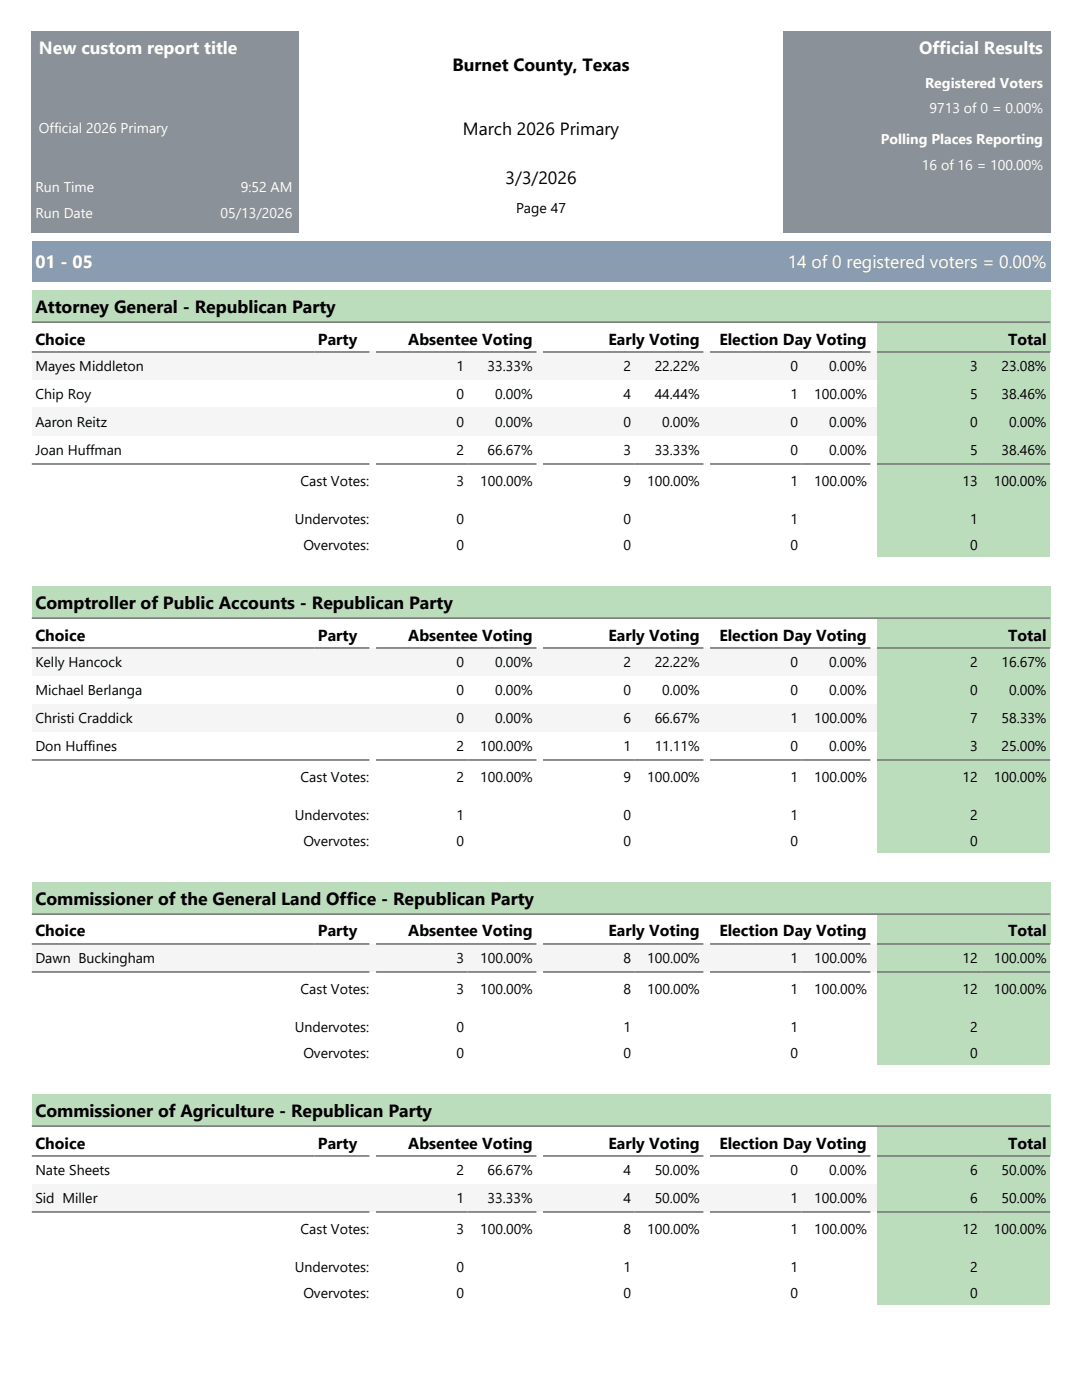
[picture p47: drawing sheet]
<svg xmlns="http://www.w3.org/2000/svg" width="216mm" height="279mm" viewBox="0 0 216 279" stroke-linecap="round" stroke-linejoin="round" font-family="sans-serif">
<defs><g id="words">
<g font-size="3.5" fill="#fff">
<text x="7.8" y="10.9">New custom report title</text>
<text x="183.4" y="10.9">Official Results</text>
<text x="7.1" y="53.5">01 - 05</text>
<text x="157.2" y="53.5">14 of 0 registered voters = 0.00%</text>
</g>
<g font-size="3.5">
<text x="90.3" y="14.2">Burnet County, Texas</text>
<text x="92.4" y="26.9">March 2026 Primary</text>
<text x="100.9" y="36.7">3/3/2026</text>
<text x="7.1" y="62.5">Attorney General - Republican Party</text>
<text x="7.1" y="121.5">Comptroller of Public Accounts - Republican Party</text>
<text x="7.1" y="180.6">Commissioner of the General Land Office - Republican Party</text>
<text x="7.1" y="222.9">Commissioner of Agriculture - Republican Party</text>
</g>
<g font-size="3.2">
<text x="7.1" y="68.8">Choice</text>
<text x="63.4" y="68.8">Party</text>
<text x="81.5" y="68.8">Absentee Voting</text>
<text x="121.4" y="68.8">Early Voting</text>
<text x="143.5" y="68.8">Election Day Voting</text>
<text x="201.2" y="68.8">Total</text>
<text x="7.1" y="127.8">Choice</text>
<text x="63.4" y="127.8">Party</text>
<text x="81.5" y="127.8">Absentee Voting</text>
<text x="121.4" y="127.8">Early Voting</text>
<text x="143.5" y="127.8">Election Day Voting</text>
<text x="201.2" y="127.8">Total</text>
<text x="7.1" y="186.9">Choice</text>
<text x="63.4" y="186.9">Party</text>
<text x="81.5" y="186.9">Absentee Voting</text>
<text x="121.4" y="186.9">Early Voting</text>
<text x="143.5" y="186.9">Election Day Voting</text>
<text x="201.2" y="186.9">Total</text>
<text x="7.1" y="229.2">Choice</text>
<text x="63.4" y="229.2">Party</text>
<text x="81.5" y="229.2">Absentee Voting</text>
<text x="121.4" y="229.2">Early Voting</text>
<text x="143.5" y="229.2">Election Day Voting</text>
<text x="201.2" y="229.2">Total</text>
</g>
<g font-size="2.8" fill="#fff">
<text x="184.6" y="17.5">Registered Voters</text>
<text x="185.5" y="22.6">9713 of 0 = 0.00%</text>
<text x="7.8" y="26.6">Official 2026 Primary</text>
<text x="175.8" y="28.8">Polling Places Reporting</text>
<text x="184" y="33.9">16 of 16 = 100.00%</text>
<text x="7.1" y="38.4">Run Time</text>
<text x="48.1" y="38.4">9:52 AM</text>
<text x="7.1" y="43.4">Run Date</text>
<text x="44" y="43.4">05/13/2026</text>
</g>
<g font-size="2.8">
<text x="103" y="42.5">Page 47</text>
<text x="7.1" y="74">Mayes Middleton</text>
<text x="91.1" y="74">1</text>
<text x="97.3" y="74">33.33%</text>
<text x="124.4" y="74">2</text>
<text x="130.6" y="74">22.22%</text>
<text x="157.7" y="74">0</text>
<text x="165.5" y="74">0.00%</text>
<text x="193.6" y="74">3</text>
<text x="199.8" y="74">23.08%</text>
<text x="7.1" y="79.6">Chip Roy</text>
<text x="91.1" y="79.6">0</text>
<text x="98.8" y="79.6">0.00%</text>
<text x="124.4" y="79.6">4</text>
<text x="130.6" y="79.6">44.44%</text>
<text x="157.7" y="79.6">1</text>
<text x="162.5" y="79.6">100.00%</text>
<text x="193.6" y="79.6">5</text>
<text x="199.8" y="79.6">38.46%</text>
<text x="7.1" y="85.2">Aaron Reitz</text>
<text x="91.1" y="85.2">0</text>
<text x="98.8" y="85.2">0.00%</text>
<text x="124.4" y="85.2">0</text>
<text x="132.2" y="85.2">0.00%</text>
<text x="157.7" y="85.2">0</text>
<text x="165.5" y="85.2">0.00%</text>
<text x="193.6" y="85.2">0</text>
<text x="201.3" y="85.2">0.00%</text>
<text x="7.1" y="90.8">Joan Huffman</text>
<text x="91.1" y="90.8">2</text>
<text x="97.3" y="90.8">66.67%</text>
<text x="124.4" y="90.8">3</text>
<text x="130.6" y="90.8">33.33%</text>
<text x="157.7" y="90.8">0</text>
<text x="165.5" y="90.8">0.00%</text>
<text x="193.6" y="90.8">5</text>
<text x="199.8" y="90.8">38.46%</text>
<text x="59.9" y="97">Cast Votes:</text>
<text x="91.1" y="97">3</text>
<text x="95.8" y="97">100.00%</text>
<text x="124.4" y="97">9</text>
<text x="129.1" y="97">100.00%</text>
<text x="157.7" y="97">1</text>
<text x="162.5" y="97">100.00%</text>
<text x="192.1" y="97">13</text>
<text x="198.3" y="97">100.00%</text>
<text x="58.8" y="104.6">Undervotes:</text>
<text x="91.1" y="104.6">0</text>
<text x="124.4" y="104.6">0</text>
<text x="157.7" y="104.6">1</text>
<text x="193.6" y="104.6">1</text>
<text x="60.5" y="109.8">Overvotes:</text>
<text x="91.1" y="109.8">0</text>
<text x="124.4" y="109.8">0</text>
<text x="157.7" y="109.8">0</text>
<text x="193.6" y="109.8">0</text>
<text x="7.1" y="133.1">Kelly Hancock</text>
<text x="91.1" y="133.1">0</text>
<text x="98.8" y="133.1">0.00%</text>
<text x="124.4" y="133.1">2</text>
<text x="130.6" y="133.1">22.22%</text>
<text x="157.7" y="133.1">0</text>
<text x="165.5" y="133.1">0.00%</text>
<text x="193.6" y="133.1">2</text>
<text x="199.8" y="133.1">16.67%</text>
<text x="7.1" y="138.7">Michael Berlanga</text>
<text x="91.1" y="138.7">0</text>
<text x="98.8" y="138.7">0.00%</text>
<text x="124.4" y="138.7">0</text>
<text x="132.2" y="138.7">0.00%</text>
<text x="157.7" y="138.7">0</text>
<text x="165.5" y="138.7">0.00%</text>
<text x="193.6" y="138.7">0</text>
<text x="201.3" y="138.7">0.00%</text>
<text x="7.1" y="144.2">Christi Craddick</text>
<text x="7.1" y="149.8">Don Huffines</text>
<text x="91.1" y="144.2">0</text>
<text x="91.1" y="149.8">2</text>
<text x="95.8" y="149.8">100.00%</text>
<text x="98.8" y="144.2">0.00%</text>
<text x="124.4" y="144.2">6</text>
<text x="124.4" y="149.8">1</text>
<text x="130.6" y="144.2">66.67%</text>
<text x="130.6" y="149.8">11.11%</text>
<text x="157.7" y="144.2">1</text>
<text x="157.7" y="149.8">0</text>
<text x="162.5" y="144.2">100.00%</text>
<text x="165.5" y="149.8">0.00%</text>
<text x="193.6" y="144.2">7</text>
<text x="193.6" y="149.8">3</text>
<text x="199.8" y="144.2">58.33%</text>
<text x="199.8" y="149.8">25.00%</text>
<text x="59.9" y="156.1">Cast Votes:</text>
<text x="91.1" y="156.1">2</text>
<text x="95.8" y="156.1">100.00%</text>
<text x="124.4" y="156.1">9</text>
<text x="129.1" y="156.1">100.00%</text>
<text x="157.7" y="156.1">1</text>
<text x="162.5" y="156.1">100.00%</text>
<text x="192.1" y="156.1">12</text>
<text x="198.3" y="156.1">100.00%</text>
<text x="58.8" y="163.7">Undervotes:</text>
<text x="91.1" y="163.7">1</text>
<text x="124.4" y="163.7">0</text>
<text x="157.7" y="163.7">1</text>
<text x="193.6" y="163.7">2</text>
<text x="60.5" y="168.9">Overvotes:</text>
<text x="91.1" y="168.9">0</text>
<text x="124.4" y="168.9">0</text>
<text x="157.7" y="168.9">0</text>
<text x="193.6" y="168.9">0</text>
<text x="7.1" y="192.2">Dawn Buckingham</text>
<text x="91.1" y="192.2">3</text>
<text x="95.8" y="192.2">100.00%</text>
<text x="124.4" y="192.2">8</text>
<text x="129.1" y="192.2">100.00%</text>
<text x="157.7" y="192.2">1</text>
<text x="162.5" y="192.2">100.00%</text>
<text x="192.1" y="192.2">12</text>
<text x="198.3" y="192.2">100.00%</text>
<text x="59.9" y="198.4">Cast Votes:</text>
<text x="91.1" y="198.4">3</text>
<text x="95.8" y="198.4">100.00%</text>
<text x="124.4" y="198.4">8</text>
<text x="129.1" y="198.4">100.00%</text>
<text x="157.7" y="198.4">1</text>
<text x="162.5" y="198.4">100.00%</text>
<text x="192.1" y="198.4">12</text>
<text x="198.3" y="198.4">100.00%</text>
<text x="58.8" y="206">Undervotes:</text>
<text x="91.1" y="206">0</text>
<text x="124.4" y="206">1</text>
<text x="157.7" y="206">1</text>
<text x="193.6" y="206">2</text>
<text x="60.5" y="211.2">Overvotes:</text>
<text x="91.1" y="211.2">0</text>
<text x="124.4" y="211.2">0</text>
<text x="157.7" y="211.2">0</text>
<text x="193.6" y="211.2">0</text>
<text x="7.1" y="234.4">Nate Sheets</text>
<text x="91.1" y="234.4">2</text>
<text x="97.3" y="234.4">66.67%</text>
<text x="124.4" y="234.4">4</text>
<text x="130.6" y="234.4">50.00%</text>
<text x="157.7" y="234.4">0</text>
<text x="165.5" y="234.4">0.00%</text>
<text x="193.6" y="234.4">6</text>
<text x="199.8" y="234.4">50.00%</text>
<text x="7.1" y="240">Sid Miller</text>
<text x="91.1" y="240">1</text>
<text x="97.3" y="240">33.33%</text>
<text x="124.4" y="240">4</text>
<text x="130.6" y="240">50.00%</text>
<text x="157.7" y="240">1</text>
<text x="162.5" y="240">100.00%</text>
<text x="193.6" y="240">6</text>
<text x="199.8" y="240">50.00%</text>
<text x="59.9" y="246.3">Cast Votes:</text>
<text x="91.1" y="246.3">3</text>
<text x="95.8" y="246.3">100.00%</text>
<text x="124.4" y="246.3">8</text>
<text x="129.1" y="246.3">100.00%</text>
<text x="157.7" y="246.3">1</text>
<text x="162.5" y="246.3">100.00%</text>
<text x="192.1" y="246.3">12</text>
<text x="198.3" y="246.3">100.00%</text>
<text x="58.8" y="253.9">Undervotes:</text>
<text x="91.1" y="253.9">0</text>
<text x="124.4" y="253.9">1</text>
<text x="157.7" y="253.9">1</text>
<text x="193.6" y="253.9">2</text>
<text x="60.5" y="259.1">Overvotes:</text>
<text x="91.1" y="259.1">0</text>
<text x="124.4" y="259.1">0</text>
<text x="157.7" y="259.1">0</text>
<text x="193.6" y="259.1">0</text>
</g>
</g></defs>
<g fill="#8a9caf">
<path d="M6.3 48.3h203.2v8h-203.2z"/>
<path d="M6.3 48.3h125.1v7.6h-125.1z"/>
</g>
<g fill="#8a9198">
<path d="M156.2 6.4h53.3v40.1h-53.3z"/>
<path d="M6.3 6.4h53.4v40.1h-53.4z"/>
</g>
<g fill="#bcddbc">
<path d="M6.3 57.9h203.2v6.4h-203.2z"/>
<path d="M175 64.3h34.5v5.9h-34.5z"/>
</g>
<g fill="#f5f5f5">
<path d="M6.3 70.2h56.4v5.6h-56.4z"/>
<path d="M62.7 70.2h11v5.6h-11z"/>
<path d="M73.7 70.2h1.3v5.6h-1.3z"/>
<path d="M75 70.2h18.3v5.6h-18.3z"/>
<path d="M93.3 70.2h13.7v5.6h-13.7z"/>
<path d="M107 70.2h1.4v5.6h-1.4z"/>
<path d="M108.4 70.2h18.2v5.6h-18.2z"/>
<path d="M126.6 70.2h13.8v5.6h-13.8z"/>
<path d="M140.4 70.2h1.3v5.6h-1.3z"/>
<path d="M141.7 70.2h18.3v5.6h-18.3z"/>
<path d="M160 70.2h13.7v5.6h-13.7z"/>
<path d="M173.7 70.2h1.3v5.6h-1.3z"/>
</g>
<g fill="#bcddbc">
<path d="M175 70.2h20.8v5.6h-20.8z"/>
<path d="M195.8 70.2h13.7v5.6h-13.7z"/>
<path d="M175 75.8h20.8v5.6h-20.8z"/>
<path d="M195.8 75.8h13.7v5.6h-13.7z"/>
</g>
<g fill="#f5f5f5">
<path d="M6.3 81.4h56.4v5.6h-56.4z"/>
<path d="M62.7 81.4h11v5.6h-11z"/>
<path d="M73.7 81.4h1.3v5.6h-1.3z"/>
<path d="M75 81.4h18.3v5.6h-18.3z"/>
<path d="M93.3 81.4h13.7v5.6h-13.7z"/>
<path d="M107 81.4h1.4v5.6h-1.4z"/>
<path d="M108.4 81.4h18.2v5.6h-18.2z"/>
<path d="M126.6 81.4h13.8v5.6h-13.8z"/>
<path d="M140.4 81.4h1.3v5.6h-1.3z"/>
<path d="M141.7 81.4h18.3v5.6h-18.3z"/>
<path d="M160 81.4h13.7v5.6h-13.7z"/>
<path d="M173.7 81.4h1.3v5.6h-1.3z"/>
</g>
<g fill="#bcddbc">
<path d="M175 81.4h20.8v5.6h-20.8z"/>
<path d="M195.8 81.4h13.7v5.6h-13.7z"/>
<path d="M175 87h20.8v5.6h-20.8z"/>
<path d="M195.8 87h13.7v5.6h-13.7z"/>
<path d="M175 92.6h20.8v5.8h-20.8z"/>
<path d="M195.8 92.6h13.7v5.8h-13.7z"/>
<path d="M175 98.4h20.8v7.7h-20.8z"/>
<path d="M195.8 98.4h13.7v7.7h-13.7z"/>
<path d="M175 106.1h20.8v5h-20.8z"/>
<path d="M195.8 106.1h13.7v5h-13.7z"/>
</g>
<path d="M6.3 64.3h203.2M6.3 70.2h67.4M75 70.2h32M108.4 70.2h32M141.7 70.2h32M175 70.2h34.5M6.3 92.6h67.4M75 92.6h32M108.4 92.6h32M141.7 92.6h32M175 92.6h34.5" fill="none" stroke="#808080" stroke-width=".35"/>
<g fill="#bcddbc">
<path d="M6.3 117h203.2v6.4h-203.2z"/>
<path d="M175 123.4h34.5v5.9h-34.5z"/>
</g>
<g fill="#f5f5f5">
<path d="M6.3 129.3h56.4v5.6h-56.4z"/>
<path d="M62.7 129.3h11v5.6h-11z"/>
<path d="M73.7 129.3h1.3v5.6h-1.3z"/>
<path d="M75 129.3h18.3v5.6h-18.3z"/>
<path d="M93.3 129.3h13.7v5.6h-13.7z"/>
<path d="M107 129.3h1.4v5.6h-1.4z"/>
<path d="M108.4 129.3h18.2v5.6h-18.2z"/>
<path d="M126.6 129.3h13.8v5.6h-13.8z"/>
<path d="M140.4 129.3h1.3v5.6h-1.3z"/>
<path d="M141.7 129.3h18.3v5.6h-18.3z"/>
<path d="M160 129.3h13.7v5.6h-13.7z"/>
<path d="M173.7 129.3h1.3v5.6h-1.3z"/>
</g>
<g fill="#bcddbc">
<path d="M175 129.3h20.8v5.6h-20.8z"/>
<path d="M195.8 129.3h13.7v5.6h-13.7z"/>
<path d="M175 134.9h20.8v5.6h-20.8z"/>
<path d="M195.8 134.9h13.7v5.6h-13.7z"/>
</g>
<g fill="#f5f5f5">
<path d="M6.3 140.5h56.4v5.6h-56.4z"/>
<path d="M62.7 140.5h11v5.6h-11z"/>
<path d="M73.7 140.5h1.3v5.6h-1.3z"/>
<path d="M75 140.5h18.3v5.6h-18.3z"/>
<path d="M93.3 140.5h13.7v5.6h-13.7z"/>
<path d="M107 140.5h1.4v5.6h-1.4z"/>
<path d="M108.4 140.5h18.2v5.6h-18.2z"/>
<path d="M126.6 140.5h13.8v5.6h-13.8z"/>
<path d="M140.4 140.5h1.3v5.6h-1.3z"/>
<path d="M141.7 140.5h18.3v5.6h-18.3z"/>
<path d="M160 140.5h13.7v5.6h-13.7z"/>
<path d="M173.7 140.5h1.3v5.6h-1.3z"/>
</g>
<g fill="#bcddbc">
<path d="M175 140.5h20.8v5.6h-20.8z"/>
<path d="M195.8 140.5h13.7v5.6h-13.7z"/>
<path d="M175 146.1h20.8v5.6h-20.8z"/>
<path d="M195.8 146.1h13.7v5.6h-13.7z"/>
<path d="M175 151.7h20.8v5.8h-20.8z"/>
<path d="M195.8 151.7h13.7v5.8h-13.7z"/>
<path d="M175 157.5h20.8v7.6h-20.8z"/>
<path d="M195.8 157.5h13.7v7.6h-13.7z"/>
<path d="M175 165.1h20.8v5.1h-20.8z"/>
<path d="M195.8 165.1h13.7v5.1h-13.7z"/>
</g>
<path d="M6.3 123.4h203.2M6.3 129.3h67.4M75 129.3h32M108.4 129.3h32M141.7 129.3h32M175 129.3h34.5M6.3 151.7h67.4M75 151.7h32M108.4 151.7h32M141.7 151.7h32M175 151.7h34.5" fill="none" stroke="#808080" stroke-width=".35"/>
<g fill="#bcddbc">
<path d="M6.3 176.1h203.2v6.3h-203.2z"/>
<path d="M175 182.4h34.5v6h-34.5z"/>
</g>
<g fill="#f5f5f5">
<path d="M6.3 188.4h56.4v5.6h-56.4z"/>
<path d="M62.7 188.4h11v5.6h-11z"/>
<path d="M73.7 188.4h1.3v5.6h-1.3z"/>
<path d="M75 188.4h18.3v5.6h-18.3z"/>
<path d="M93.3 188.4h13.7v5.6h-13.7z"/>
<path d="M107 188.4h1.4v5.6h-1.4z"/>
<path d="M108.4 188.4h18.2v5.6h-18.2z"/>
<path d="M126.6 188.4h13.8v5.6h-13.8z"/>
<path d="M140.4 188.4h1.3v5.6h-1.3z"/>
<path d="M141.7 188.4h18.3v5.6h-18.3z"/>
<path d="M160 188.4h13.7v5.6h-13.7z"/>
<path d="M173.7 188.4h1.3v5.6h-1.3z"/>
</g>
<g fill="#bcddbc">
<path d="M175 188.4h20.8v5.6h-20.8z"/>
<path d="M195.8 188.4h13.7v5.6h-13.7z"/>
<path d="M175 194h20.8v5.8h-20.8z"/>
<path d="M195.8 194h13.7v5.8h-13.7z"/>
<path d="M175 199.8h20.8v7.6h-20.8z"/>
<path d="M195.8 199.8h13.7v7.6h-13.7z"/>
<path d="M175 207.4h20.8v5.1h-20.8z"/>
<path d="M195.8 207.4h13.7v5.1h-13.7z"/>
</g>
<path d="M6.3 182.4h203.2M6.3 188.4h67.4M6.3 194h67.4M75 188.4h32M75 194h32M108.4 188.4h32M108.4 194h32M141.7 188.4h32M141.7 194h32M175 188.4h34.5M175 194h34.5" fill="none" stroke="#808080" stroke-width=".35"/>
<g fill="#bcddbc">
<path d="M6.3 218.4h203.2v6.3h-203.2z"/>
<path d="M175 224.7h34.5v6h-34.5z"/>
<path d="M175 230.7h20.8v5.6h-20.8z"/>
<path d="M195.8 230.7h13.7v5.6h-13.7z"/>
</g>
<g fill="#f5f5f5">
<path d="M6.3 236.3h56.4v5.6h-56.4z"/>
<path d="M62.7 236.3h11v5.6h-11z"/>
<path d="M73.7 236.3h1.3v5.6h-1.3z"/>
<path d="M75 236.3h18.3v5.6h-18.3z"/>
<path d="M93.3 236.3h13.7v5.6h-13.7z"/>
<path d="M107 236.3h1.4v5.6h-1.4z"/>
<path d="M108.4 236.3h18.2v5.6h-18.2z"/>
<path d="M126.6 236.3h13.8v5.6h-13.8z"/>
<path d="M140.4 236.3h1.3v5.6h-1.3z"/>
<path d="M141.7 236.3h18.3v5.6h-18.3z"/>
<path d="M160 236.3h13.7v5.6h-13.7z"/>
<path d="M173.7 236.3h1.3v5.6h-1.3z"/>
</g>
<g fill="#bcddbc">
<path d="M175 236.3h20.8v5.6h-20.8z"/>
<path d="M195.8 236.3h13.7v5.6h-13.7z"/>
<path d="M175 241.9h20.8v5.8h-20.8z"/>
<path d="M195.8 241.9h13.7v5.8h-13.7z"/>
<path d="M175 247.7h20.8v7.6h-20.8z"/>
<path d="M195.8 247.7h13.7v7.6h-13.7z"/>
<path d="M175 255.3h20.8v5.1h-20.8z"/>
<path d="M195.8 255.3h13.7v5.1h-13.7z"/>
</g>
<path d="M6.3 224.7h203.2M6.3 230.7h67.4M75 230.7h32M108.4 230.7h32M141.7 230.7h32M175 230.7h34.5M6.3 241.9h67.4M75 241.9h32M108.4 241.9h32M141.7 241.9h32M175 241.9h34.5" fill="none" stroke="#808080" stroke-width=".35"/>
<use href="#words"/>
</svg>
